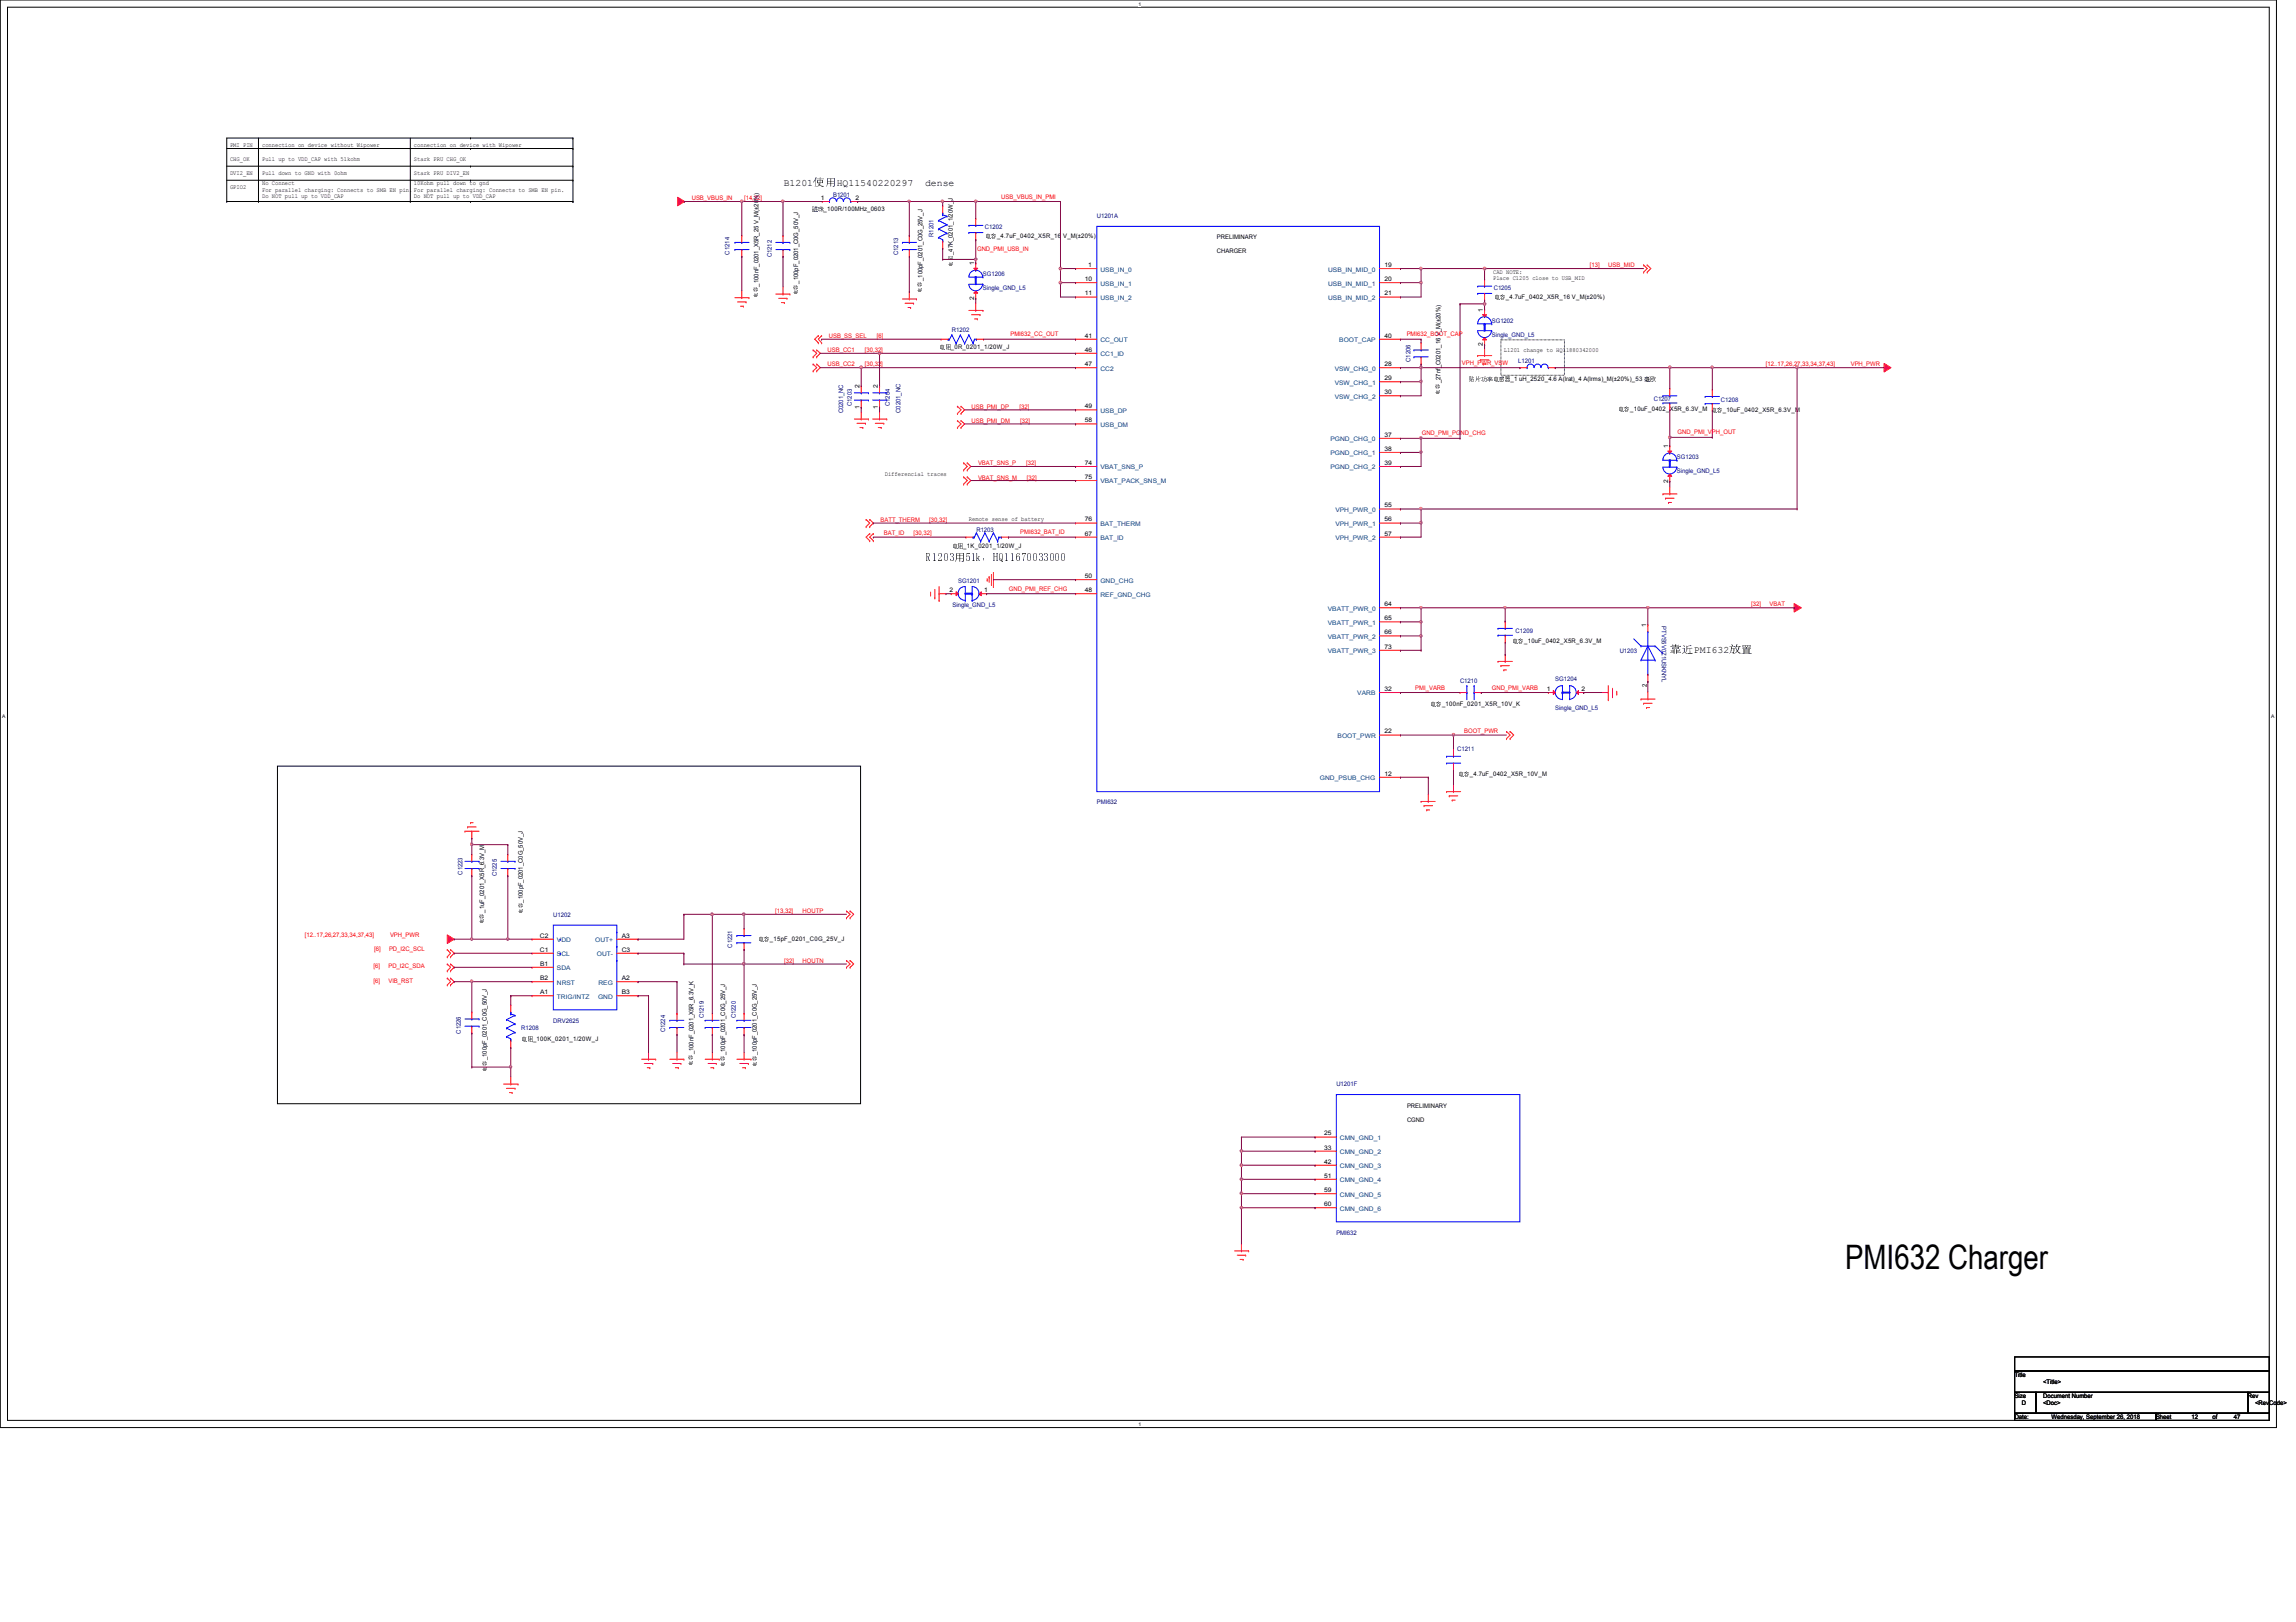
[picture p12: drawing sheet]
<svg xmlns="http://www.w3.org/2000/svg" width="297mm" height="210mm" viewBox="0 0 297 210" stroke-linecap="round" stroke-linejoin="round" font-family="sans-serif">
<defs><g id="words">
<text font-size="4.4" x="238.7" y="164.2">PMI632 Charger</text>
<text font-size="1.4" x="119.8" y="72.6">R1203用51k，HQ11670033000</text>
<g font-size="1.3">
<text x="101.4" y="24.1">B1201使使HQ11540220297</text>
<text x="119.7" y="24.1">dense</text>
<text x="216.1" y="84.5">靠靠PMI632放放</text>
</g>
<g font-size=".8">
<text x="29.8" y="19">PMI PIN</text>
<text x="29.8" y="20.8">CHG_OK</text>
<text x="29.8" y="22.6">DVI2_EN</text>
<text x="33.9" y="20.8">Pull up to VDD_CAP with 51kohm</text>
<text x="33.9" y="22.6">Pull down to GND with 0ohm</text>
<text x="33.9" y="19">connection on device without Wipower</text>
<text x="53.5" y="19">connection on device with Wipower</text>
<text x="53.5" y="20.8">Stark PRU CHG_OK</text>
<text x="53.5" y="22.6">Stark PRU DIV2_EN</text>
<text x="29.8" y="24.5">GPIO2</text>
<text x="33.9" y="24">No Connect</text>
<text x="33.9" y="24.8">For parallel charging: Connects to SMB EN pin. For parallel charging: Connects to SMB EN pin.</text>
<text x="33.9" y="25.6">Do NOT pull up to VDD_CAP</text>
<text x="53.5" y="24">10Kohm pull down to gnd</text>
<text x="53.5" y="25.6">Do NOT pull up to VDD_CAP</text>
<text x="105" y="27.3">磁磁_100R/100MHz_0603</text>
<text x="106.2" y="25.9">1</text>
<text x="110.7" y="25.9">2</text>
<text x="123.3" y="33" transform="rotate(-90 123.3 33)">_47K_0201_1/20W_J</text>
<text x="123.3" y="34.5">电</text>
<text x="123.3" y="33.7">电</text>
<text x="126" y="34.3" transform="rotate(-90 126 34.3)">1</text>
<text x="127.5" y="30.8">电电_4.7uF_0402_X5R_16 V_M(±20%)</text>
<text x="140.8" y="34.5">1</text>
<text x="157.4" y="32.8">CHARGER</text>
<text x="157.4" y="30.9">PRELIMINARY</text>
<text x="179.1" y="34.5">19</text>
<text x="193.2" y="35.4">CAD NOTE:</text>
<text x="98.1" y="37.1" transform="rotate(-90 98.1 37.1)">_100nF_0201_X5R_25 V_M(±20%)</text>
<text x="98.1" y="38.6">电</text>
<text x="98.1" y="37.8">电</text>
<text x="103.2" y="36.7" transform="rotate(-90 103.2 36.7)">_100pF_0201_C0G_50V_J</text>
<text x="103.2" y="38.2">电</text>
<text x="103.2" y="37.5">电</text>
<text x="119.3" y="36.4" transform="rotate(-90 119.3 36.4)">_100pF_0201_C0G_25V_J</text>
<text x="119.3" y="37.9">电</text>
<text x="119.3" y="37.1">电</text>
<text x="126" y="38.8" transform="rotate(-90 126 38.8)">2</text>
<text x="140.3" y="36.4">10</text>
<text x="140.3" y="38.2">11</text>
<text x="179.1" y="38.2">21</text>
<text x="179.1" y="36.4">20</text>
<text x="191.9" y="40.3" transform="rotate(-90 191.9 40.3)">1</text>
<text x="193.2" y="36.2">Place C1205 close to USB_MID</text>
<text x="193.3" y="38.7">电电_4.7uF_0402_X5R_16 V_M(±20%)</text>
<text x="121.5" y="45.1">电电_0R_0201_1/20W_J</text>
<text x="140.3" y="45.5">46</text>
<text x="140.3" y="47.4">47</text>
<text x="140.3" y="43.7">41</text>
<text x="179.1" y="43.7">40</text>
<text x="179.1" y="47.4">28</text>
<text x="191.9" y="44.8" transform="rotate(-90 191.9 44.8)">2</text>
<text x="194.6" y="45.5">L1201 change to HQ11880342000</text>
<text x="111.2" y="52.9" transform="rotate(-90 111.2 52.9)">1</text>
<text x="111.2" y="50.2" transform="rotate(-90 111.2 50.2)">2</text>
<text x="113.6" y="52.9" transform="rotate(-90 113.6 52.9)">1</text>
<text x="113.6" y="50.2" transform="rotate(-90 113.6 50.2)">2</text>
<text x="140.3" y="52.8">49</text>
<text x="179.1" y="49.2">29</text>
<text x="179.1" y="51">30</text>
<text x="186.3" y="49.6" transform="rotate(-90 186.3 49.6)">_27nf_C0201_16 V_M(±20%)</text>
<text x="186.3" y="51.1">电</text>
<text x="186.3" y="50.3">电</text>
<text x="190.1" y="49.3">贴贴贴贴电叠贴_1 uH_2520_4.6 A(lrat)_4 A(lrms)_M(±20%)_53 毫毫</text>
<text x="209.4" y="53.2">电电_10uF_0402_X5R_6.3V_M 电电_10uF_0402_X5R_6.3V_M</text>
<text x="140.3" y="54.7">58</text>
<text x="179.1" y="56.5">37</text>
<text x="179.1" y="58.3">38</text>
<text x="215.8" y="58" transform="rotate(-90 215.8 58)">1</text>
<text x="114.5" y="61.6">Differencial traces</text>
<text x="140.3" y="60.2">74</text>
<text x="140.3" y="62">75</text>
<text x="179.1" y="60.2">39</text>
<text x="179.1" y="65.7">55</text>
<text x="215.8" y="62.5" transform="rotate(-90 215.8 62.5)">2</text>
<text x="123.1" y="70.9">电电_1K_0201_1/20W_J</text>
<text x="125.3" y="67.4">Remote sense of battery</text>
<text x="140.3" y="67.5">76</text>
<text x="140.3" y="69.3">67</text>
<text x="179.1" y="69.3">57</text>
<text x="179.1" y="67.5">56</text>
<text x="122.8" y="76.6">2</text>
<text x="127.3" y="76.6">1</text>
<text x="140.3" y="74.8">50</text>
<text x="140.3" y="76.6">48</text>
<text x="179.1" y="80.3">65</text>
<text x="179.1" y="82.1">66</text>
<text x="179.1" y="83.9">73</text>
<text x="179.1" y="78.4">64</text>
<text x="195.7" y="83.2">电电_10uF_0402_X5R_6.3V_M</text>
<text x="213" y="81.1" transform="rotate(-90 213 81.1)">1</text>
<text x="179.1" y="89.4">32</text>
<text x="200.1" y="89.4">1</text>
<text x="204.6" y="89.4">2</text>
<text x="213.1" y="88.9" transform="rotate(-90 213.1 88.9)">2</text>
<text x="179.1" y="94.9">22</text>
<text x="185" y="91.3">电电_100nF_0201_X5R_10V_K</text>
<text x="179.1" y="100.4">12</text>
<text x="188.6" y="100.5">电电_4.7uF_0402_X5R_10V_M</text>
<text x="62.7" y="118.1" transform="rotate(-90 62.7 118.1)">_1uF_0201_X5R_6.3V_M</text>
<text x="62.7" y="119.6">电</text>
<text x="62.7" y="118.9">电</text>
<text x="67.6" y="116.8" transform="rotate(-90 67.6 116.8)">_100pF_0201_C0G_50V_J</text>
<text x="67.6" y="118.3">电</text>
<text x="67.6" y="117.6">电</text>
<text x="69.8" y="123.1">C1</text>
<text x="69.8" y="121.3">C2</text>
<text x="69.9" y="125">B1</text>
<text x="80.4" y="121.3">A3</text>
<text x="80.4" y="123.1">C3</text>
<text x="98.1" y="121.8">电电_15pF_0201_C0G_25V_J</text>
<text x="69.9" y="126.8">B2</text>
<text x="69.9" y="128.7">A1</text>
<text x="80.4" y="126.8">A2</text>
<text x="80.4" y="128.7">B3</text>
<text x="63" y="137.2" transform="rotate(-90 63 137.2)">_100pF_0201_C0G_50V_J</text>
<text x="63" y="138">电</text>
<text x="67.4" y="134.7">电电_100K_0201_1/20W_J</text>
<text x="89.7" y="136.4" transform="rotate(-90 89.7 136.4)">_100nF_0201_X5R_6.3V_K</text>
<text x="89.7" y="138">电</text>
<text x="89.7" y="137.2">电</text>
<text x="93.8" y="136.6" transform="rotate(-90 93.8 136.6)">_100pF_0201_C0G_25V_J</text>
<text x="93.8" y="137.3">电</text>
<text x="97.9" y="136.6" transform="rotate(-90 97.9 136.6)">_100pF_0201_C0G_25V_J</text>
<text x="97.9" y="137.3">电</text>
<text x="63" y="138.7">电</text>
<text x="93.8" y="138.1">电</text>
<text x="97.9" y="138.1">电</text>
<text x="182" y="143.3">PRELIMINARY</text>
<text x="171.3" y="146.9">25</text>
<text x="171.3" y="148.8">33</text>
<text x="182" y="145.2">CGND</text>
<text x="171.3" y="150.6">42</text>
<text x="171.3" y="152.4">51</text>
<text x="171.3" y="154.3">59</text>
<text x="171.3" y="156.1">60</text>
<text x="260.6" y="178.2">Title</text>
<text x="264.3" y="179.1">&lt;Title&gt;</text>
<text x="260.6" y="180.9">Size</text>
<text x="260.6" y="183.6">Date:</text>
<text x="261.6" y="181.8">D</text>
<text x="264.3" y="180.9">Document Number</text>
<text x="264.3" y="181.8">&lt;Doc&gt;</text>
<text x="265.4" y="183.6">Wednesday, September 26, 2018</text>
<text x="278.9" y="183.6">Sheet</text>
<text x="283.5" y="183.6">12</text>
<text x="286.3" y="183.6">of</text>
<text x="289" y="183.6">47</text>
<text x="290.8" y="180.9">Rev</text>
<text x="291.8" y="181.8">&lt;RevCode&gt;</text>
</g>
<g font-size=".8" fill="#f00">
<text x="89.5" y="25.9">USB_VBUS_IN</text>
<text x="96.3" y="25.9">[14,32]</text>
<text x="129.5" y="25.7">USB_VBUS_IN_PMI</text>
<text x="126.4" y="32.5">GND_PMI_USB_IN</text>
<text x="205.7" y="34.5">[13]</text>
<text x="208.1" y="34.5">USB_MID</text>
<text x="107.1" y="45.6">USB_CC1</text>
<text x="107.1" y="47.4">USB_CC2</text>
<text x="107.2" y="43.8">USB_SS_SEL</text>
<text x="111.9" y="45.6">[30,32]</text>
<text x="111.9" y="47.4">[30,32]</text>
<text x="113.4" y="43.8">[6]</text>
<text x="130.7" y="43.5">PMI632_CC_OUT</text>
<text x="182" y="43.5">PMI632_BOOT_CAP</text>
<text x="189.1" y="47.2">VPH_PWR_VSW</text>
<text x="228.5" y="47.3">[12..17,26,27,33,34,37,43]</text>
<text x="239.4" y="47.3">VPH_PWR</text>
<text x="125.7" y="52.9">USB_PMI_DP</text>
<text x="131.9" y="52.9">[32]</text>
<text x="125.7" y="54.7">USB_PMI_DM</text>
<text x="132" y="54.7">[32]</text>
<text x="183.9" y="56.3">GND_PMI_PGND_CHG</text>
<text x="217" y="56.2">GND_PMI_VPH_OUT</text>
<text x="126.5" y="60.2">VBAT_SNS_P</text>
<text x="126.5" y="62.1">VBAT_SNS_M</text>
<text x="132.8" y="60.2">[32]</text>
<text x="132.8" y="62.1">[32]</text>
<text x="113.9" y="67.5">BATT_THERM</text>
<text x="114.3" y="69.3">BAT_ID</text>
<text x="118.2" y="69.3">[30,32]</text>
<text x="120.2" y="67.5">[30,32]</text>
<text x="132" y="69.1">PMI632_BAT_ID</text>
<text x="130.5" y="76.5">GND_PMI_REF_CHG</text>
<text x="226.6" y="78.4">[32]</text>
<text x="228.9" y="78.4">VBAT</text>
<text x="183.1" y="89.2">PMI_VARB</text>
<text x="193" y="89.2">GND_PMI_VARB</text>
<text x="189.4" y="94.9">BOOT_PWR</text>
<text x="100.3" y="118.2">[13,32]</text>
<text x="103.8" y="118.2">HOUTP</text>
<text x="39.5" y="121.2">[12..17,26,27,33,34,37,43]</text>
<text x="48.3" y="125.3">[6]</text>
<text x="48.4" y="123">[6]</text>
<text x="50.2" y="125.3">PD_I2C_SDA</text>
<text x="50.3" y="123">PD_I2C_SCL</text>
<text x="50.5" y="121.2">VPH_PWR</text>
<text x="101.5" y="124.6">[32]</text>
<text x="103.8" y="124.6">HOUTN</text>
<text x="48.3" y="127.2">[6]</text>
<text x="50.2" y="127.2">VIB_RST</text>
</g>
<g font-size=".8" fill="#000080">
<text x="107.8" y="25.5">B1201</text>
<text x="127.4" y="29.7">C1202</text>
<text x="141.9" y="28.2">U1201A</text>
<text x="94.4" y="32.9" transform="rotate(-90 94.4 32.9)">C1214</text>
<text x="99.9" y="33.3" transform="rotate(-90 99.9 33.3)">C1212</text>
<text x="116.2" y="33" transform="rotate(-90 116.2 33)">C1213</text>
<text x="120.8" y="30.6" transform="rotate(-90 120.8 30.6)">R1201</text>
<text x="127.2" y="35.7">SG1206</text>
<text x="127.2" y="37.5">Single_GND_L5</text>
<text x="193" y="41.7">SG1202</text>
<text x="193.2" y="37.5">C1205</text>
<text x="123.1" y="42.9">R1202</text>
<text x="182.5" y="46.8" transform="rotate(-90 182.5 46.8)">C1206</text>
<text x="193" y="43.6">Single_GND_L5</text>
<text x="196.4" y="46.9">L1201</text>
<text x="109.1" y="53.5" transform="rotate(-90 109.1 53.5)">C0201_NC</text>
<text x="110.2" y="52.6" transform="rotate(-90 110.2 52.6)">C1203</text>
<text x="115.1" y="52.6" transform="rotate(-90 115.1 52.6)">C1204</text>
<text x="116.5" y="53.4" transform="rotate(-90 116.5 53.4)">C0201_NC</text>
<text x="213.9" y="51.9">C1207</text>
<text x="222.6" y="52">C1208</text>
<text x="217" y="59.4">SG1203</text>
<text x="217" y="61.2">Single_GND_L5</text>
<text x="126.3" y="68.8">R1203</text>
<text x="123.9" y="75.4">SG1201</text>
<text x="123.2" y="78.6">Single_GND_L5</text>
<text x="196.1" y="82">C1209</text>
<text x="215" y="81" transform="rotate(90 215 81)">PTVS5V0Z1USKNYL</text>
<text x="188.9" y="88.4">C1210</text>
<text x="201.2" y="88.1">SG1204</text>
<text x="209.5" y="84.5">U1203</text>
<text x="201.2" y="91.9">Single_GND_L5</text>
<text x="188.5" y="97.2">C1211</text>
<text x="141.9" y="104.1">PMI632</text>
<text x="59.8" y="113.2" transform="rotate(-90 59.8 113.2)">C1223</text>
<text x="64.3" y="113.4" transform="rotate(-90 64.3 113.4)">C1225</text>
<text x="71.6" y="118.7">U1202</text>
<text x="94.7" y="122.6" transform="rotate(-90 94.7 122.6)">C1221</text>
<text x="91.1" y="131.8" transform="rotate(-90 91.1 131.8)">C1219</text>
<text x="95.2" y="131.8" transform="rotate(-90 95.2 131.8)">C1220</text>
<text x="59.6" y="133.8" transform="rotate(-90 59.6 133.8)">C1226</text>
<text x="67.4" y="133.3">R1208</text>
<text x="71.6" y="132.4">DRV2625</text>
<text x="86.1" y="133.6" transform="rotate(-90 86.1 133.6)">C1224</text>
<text x="172.9" y="140.6">U1201F</text>
<text x="172.9" y="159.8">PMI632</text>
</g>
<g font-size=".8" fill="#004080">
<text x="142.4" y="35.1">USB_IN_0</text>
<text x="171.8" y="35.1">USB_IN_MID_0</text>
<text x="142.4" y="37">USB_IN_1</text>
<text x="142.4" y="38.8">USB_IN_2</text>
<text x="171.8" y="38.8">USB_IN_MID_2</text>
<text x="171.8" y="37">USB_IN_MID_1</text>
<text x="142.4" y="46.1">CC1_ID</text>
<text x="142.4" y="48">CC2</text>
<text x="142.4" y="44.3">CC_OUT</text>
<text x="172.7" y="48">VSW_CHG_0</text>
<text x="173.3" y="44.3">BOOT_CAP</text>
<text x="142.4" y="53.4">USB_DP</text>
<text x="172.7" y="49.8">VSW_CHG_1</text>
<text x="172.7" y="51.6">VSW_CHG_2</text>
<text x="142.4" y="55.2">USB_DM</text>
<text x="172.1" y="57.1">PGND_CHG_0</text>
<text x="172.1" y="58.9">PGND_CHG_1</text>
<text x="142.4" y="60.7">VBAT_SNS_P</text>
<text x="142.4" y="62.6">VBAT_PACK_SNS_M</text>
<text x="172.1" y="60.7">PGND_CHG_2</text>
<text x="142.4" y="68.1">BAT_THERM</text>
<text x="142.4" y="69.9">BAT_ID</text>
<text x="172.8" y="66.3">VPH_PWR_0</text>
<text x="172.8" y="69.9">VPH_PWR_2</text>
<text x="172.8" y="68.1">VPH_PWR_1</text>
<text x="142.4" y="75.4">GND_CHG</text>
<text x="142.4" y="77.2">REF_GND_CHG</text>
<text x="171.8" y="80.9">VBATT_PWR_1</text>
<text x="171.8" y="82.7">VBATT_PWR_2</text>
<text x="171.8" y="79">VBATT_PWR_0</text>
<text x="171.8" y="84.5">VBATT_PWR_3</text>
<text x="173.1" y="95.5">BOOT_PWR</text>
<text x="175.6" y="90">VARB</text>
<text x="170.8" y="101">GND_PSUB_CHG</text>
<text x="72" y="123.7">SCL</text>
<text x="72" y="125.6">SDA</text>
<text x="72" y="121.9">VDD</text>
<text x="77" y="121.9">OUT+</text>
<text x="77.2" y="123.7">OUT-</text>
<text x="72" y="127.4">NRST</text>
<text x="72" y="129.2">TRIG/INTZ</text>
<text x="77.4" y="129.2">GND</text>
<text x="77.4" y="127.4">REG</text>
<text x="173.4" y="147.5">CMN_GND_1</text>
<text x="173.4" y="149.4">CMN_GND_2</text>
<text x="173.4" y="151.2">CMN_GND_3</text>
<text x="173.4" y="153">CMN_GND_4</text>
<text x="173.4" y="154.9">CMN_GND_5</text>
<text x="173.4" y="156.7">CMN_GND_6</text>
</g>
<g font-size=".6">
<text x="147.3" y=".7">1</text>
<text x=".3" y="93">A</text>
<text x="293.8" y="93">A</text>
<text x="147.3" y="184.5">1</text>
</g>
</g></defs>
<path d="M0 0h294.5v184.7h-294.5zM1 .9h292.6v182.9h-292.6z" fill="none" stroke="#000" stroke-width=".13"/>
<g fill="#fff">
<path d="M147.3 .1h.3v.7h-.3z"/>
<path d="M147.3 183.9h.3v.8h-.3z"/>
<path d="M.3 92.4h.4v.7h-.4z"/>
<path d="M293.8 92.4h.4v.7h-.4z"/>
</g>
<g fill="none" stroke="#000" stroke-width=".13">
<path d="M29.3 19.2h44.8M33.4 17.9v8.2M53.1 17.9v8.2M60.9 17.9h.1M60.9 19.2h.1M74.1 17.9h.1M74.1 19.2h.1M74.1 17.9h-44.8v8.2M74.1 17.9v8.2M29.3 26.1h.1M29.3 21.5h44.8M29.3 23.3h44.8"/>
<path d="M29.3 26.1h44.8M33.4 26.1h.1M53.1 26.1h.1M60.9 21.5h.1M60.9 23.3h.1M60.9 26.1h.1M74.1 21.5h.1M74.1 23.3h.1M74.1 26.1h.1M194.2 44h8.2v4.6h-8.2zM35.9 99.1h75.4v43.7h-75.4z"/>
</g>
<g fill="none" stroke="#f00" stroke-width=".13">
<path d="M95.1 38.5h1.8M95.4 39.1h1.1M95.8 39.6h.4M96 38.5h.1M96 37.6v.9M96.2 39.6h.1M96.5 39.1h.1M96.9 38.5h.1M100.4 38.1h1.8M100.7 38.6h1.1M101.1 39.2h.4M101.3 38.1h.1"/>
<path d="M101.3 37.1v1M101.5 39.2h.1M101.8 38.6h.1M102.2 38.1h.1M116.8 38.7h1.8M117.1 39.2h1.1M117.5 39.8h.3M117.6 38.7h.1M117.6 37.8v.9M117.8 39.8h.1M118.2 39.2h.1M118.6 38.7h.1"/>
<path d="M126.2 39.2v1M110.5 54.2h1.8M110.9 54.8h1.1M111.2 55.3h.4M111.4 54.2h.1M111.4 53.3v.9M111.6 55.3h.1M112 54.8h.1M112.3 54.2h.1M112.9 54.2h1.8M113.2 54.8h1.1M113.6 55.3h.4"/>
<path d="M113.8 54.2h.1M113.8 53.3v.9M114 55.3h.1M114.3 54.8h.1M114.7 54.2h.1M125.3 40.2h1.9M125.7 40.7h1.1M126.1 41.3h.3M126.2 40.2h.1M126.4 41.3h.1M126.8 40.7h.1M127.2 40.2h.1"/>
<path d="M191.2 46h.1M191.2 46h1.8M191.5 46.6h.1M191.5 46.6h1.1M191.9 47.1h.1M191.9 47.1h.4M192.1 46h.1M192.1 45.1v.9M120.4 77h.1M120.4 76.6v.4M120.9 77.4h.1M120.9 76.3v1.1"/>
<path d="M121.5 76.8h.1M121.5 77.7h.1M121.5 76.8h.9M121.5 75.9v1.8M127.7 75.1h.1M127.7 74.9v.2M128 74.6h.1M128 74.6v.8M128.3 75.6h.1M128.3 74.3v1.3M128.5 75.9h.1M128.5 74.1v1.8"/>
<path d="M215.1 63.9h.1M215.1 63.9h1.9M215.5 64.5h.1M215.5 64.5h1.1M215.9 65h.1M215.9 65h.3M216 63.9h.1M216 63v.9M193.8 85.6h.1M193.8 85.6h1.9M194.2 86.1h.1M194.2 86.1h1.1"/>
<path d="M194.6 86.7h.1M194.6 86.7h.3M194.7 85.6h.1M194.7 84.7v.9M194.9 95.6h.1M194.9 94.7h.1M194.9 94.7l.5 .4-.5 .5M195.4 95.6h.1M195.4 94.7h.1M195.4 94.7l.4 .4-.4 .5M207.2 89.6h.9M208.1 89.6h.1"/>
<path d="M208.1 90.6h.1M208.1 88.7v1.9M208.6 90.2h.1M208.6 89.1v1.1M209.2 89.8h.1M209.2 89.5v.3M212.3 90.5h.1M212.3 90.5h1.8M212.6 91h.1M212.6 91h1.1M213 91.6h.1M213 91.6h.4"/>
<path d="M213.2 90.5h.1M213.2 89.5v1M60.2 107.6h.1M60.2 107.6h1.8M60.5 107h.1M60.5 107h1.1M60.9 106.5h.1M60.9 106.5h.3M61 107.6h.1M61 107.6v.9M183.9 103.7h.1M183.9 103.7h1.8"/>
<path d="M184.2 104.3h.1M184.2 104.3h1.1M184.6 104.8h.1M184.6 104.8h.4M184.8 103.7h.1M184.8 102.8v.9M187.2 102.4h.1M187.2 102.4h1.8M187.5 103h.1M187.5 103h1.1M187.9 103.5h.1M187.9 103.5h.4"/>
<path d="M188 102.4h.1M188 101.5v.9M66.1 139.4v.9M83 137.1h1.8M83.4 137.6h1.1M83.7 138.2h.4M83.9 137.1h.1M83.9 136.2v.9M84.1 138.2h.1M84.5 137.6h.1M84.8 137.1h.1M86.7 137.1h1.8"/>
<path d="M87 137.6h1.1M87.4 138.2h.4M87.6 137.1h.1M87.6 136.2v.9M87.8 138.2h.1M88.1 137.6h.1M88.5 137.1h.1M91.2 137.1h1.8M91.6 137.6h1.1M91.9 138.2h.4M92.2 137.1h.1M92.2 136.2v.9"/>
<path d="M92.3 138.2h.1M92.7 137.6h.1M93 137.1h.1M95.3 137.1h1.9M95.7 137.6h1.1M96.1 138.2h.3M96.3 137.1h.1M96.3 136.2v.9M96.4 138.2h.1M96.8 137.6h.1M97.2 137.1h.1M65.1 140.3h1.9"/>
<path d="M65.5 140.8h1.1M65.9 141.4h.3M66.1 140.3h.1M66.2 141.4h.1M66.6 140.8h.1M67 140.3h.1M159.7 161.9h1.8M160.1 162.4h1.1M160.4 163h.4M160.6 161.9h.1M160.6 161v.9M160.8 163h.1"/>
<path d="M161.2 162.4h.1M161.5 161.9h.1"/>
</g>
<path d="M243.8 47l.8 .6-.8 .5z" fill-rule="evenodd" fill="#f00"/>
<g fill="none" stroke="#f00" stroke-width=".13">
<path d="M105.2 45.3h.1M105.2 46.2h.1M105.2 47.1h.1M105.2 48h.1M105.2 45.3l.5 .4-.5 .5M105.2 47.1l.5 .5-.5 .4M105.7 46.2h.1M105.7 45.3h.1M105.7 48h.1M105.7 47.1h.1M105.7 45.3l.4 .4-.4 .5M105.7 47.1l.4 .5-.4 .4"/>
<path d="M105.9 43.4h.1M105.9 44.4h.1M105.9 43.4l-.5 .5 .5 .5M106.3 43.4h.1M106.3 44.4h.1M106.3 43.4l-.4 .5 .4 .5M123.9 52.6h.1M123.9 53.5h.1M123.9 54.4h.1M123.9 55.3h.1M123.9 52.6l.4 .4-.4 .5M123.9 54.4l.4 .5-.4 .4"/>
<path d="M124.3 53.5h.1M124.3 52.6h.1M124.3 55.3h.1M124.3 54.4h.1M124.3 52.6l.5 .4-.5 .5M124.3 54.4l.5 .5-.5 .4M124.7 59.9h.1M124.7 59.9l.4 .5-.4 .4M125.1 59.9h.1M125.1 59.9l.5 .5-.5 .4M243.8 47l.8 .6-.8 .5zM112.1 67.2h.1"/>
<path d="M112.1 68.2h.1M112.1 67.2l.4 .5-.4 .5M112.5 68.2h.1M112.5 67.2h.1M112.5 67.2l.5 .5-.5 .5M124.7 60.8h.1M124.7 61.7h.1M124.7 62.7h.1M124.7 61.7l.4 .5-.4 .5M125.1 60.8h.1M125.1 62.7h.1M125.1 61.7h.1"/>
<path d="M125.1 61.7l.5 .5-.5 .5"/>
</g>
<path d="M232.1 78.1l.9 .6-.9 .5z" fill-rule="evenodd" fill="#f00"/>
<g fill="none" stroke="#f00" stroke-width=".13">
<path d="M212.6 35.2h.1M212.6 34.3h.1M212.6 34.3l.5 .5-.5 .4M213.1 35.2h.1M213.1 34.3h.1M213.1 34.3l.5 .5-.5 .4M112.5 70h.1M112.5 69h.1M112.5 69l-.4 .5 .4 .5M113 70h.1M113 69h.1M113 69l-.5 .5 .5 .5"/>
<path d="M232.1 78.1l.9 .6-.9 .5z"/>
</g>
<path d="M87.7 25.5l.9 .6-.9 .5z" fill-rule="evenodd" fill="#f00"/>
<g fill="none" stroke="#f00" stroke-width=".13">
<path d="M87.7 25.5l.9 .6-.9 .5zM109.5 117.9h.1M109.5 118.8h.1M109.5 117.9l.5 .4-.5 .5M110 117.9h.1M110 118.8h.1M110 117.9l.4 .4-.4 .5M57.9 125.6h.1M57.9 124.8h.1M57.9 123.8h.1M57.9 122.9h.1M57.9 127.5h.1"/>
<path d="M57.9 126.6h.1M57.9 124.8l.4 .4-.4 .4M57.9 122.9l.4 .5-.4 .4M57.9 126.6l.4 .4-.4 .5M58.3 124.8h.1M58.3 125.6h.1M58.3 122.9h.1M58.3 123.8h.1M58.3 126.6h.1M58.3 127.5h.1M58.3 124.8l.5 .4-.5 .4M58.3 122.9l.5 .5-.5 .4"/>
<path d="M58.3 126.6l.5 .4-.5 .5M109.5 124.3h.1M109.5 125.2h.1M109.5 124.3l.5 .5-.5 .4M110 124.3h.1M110 125.2h.1M110 124.3l.4 .5-.4 .4"/>
</g>
<path d="M57.9 121l.9 .5-.9 .6z" fill-rule="evenodd" fill="#f00"/>
<path d="M126.2 28.3h.1M126.2 31h.1M126.2 28.3v.9M126.2 30.1v.9M65.7 113.3h.1M65.7 110.6h.1M65.7 110.6v.9M65.7 112.4v.9M57.9 121l.9 .5-.9 .6z" fill="none" stroke="#f00" stroke-width=".13"/>
<path d="M260.6 175.6h33v1.8h-33zM260.6 177.4h33v2.8h-33zM260.6 180.2h2.8v2.7h-2.8zM260.6 182.9h18.3v.9h-18.3zM263.4 180.2h27.4v2.7h-27.4zM278.9 182.9h14.7v.9h-14.7zM290.8 180.2h2.8v2.7h-2.8z" fill="none" stroke="#000" stroke-width=".13"/>
<g fill="none" stroke="#00f" stroke-width=".13">
<path d="M125.3 29.2h.1M125.3 30.1h.1M125.3 29.2h1.9M125.3 30.1h1.9M126.2 29.2h.1M126.2 30.1h.1M126.2 37.7h.1M126.2 35h.1M127.1 35.9a.89 .89 0 0 0-.9-.9 .89 .89 0 0 0-.9 .9h1.9M127.1 36.7a.89 .89 0 0 1-.8 .9 .89 .89 0 0 1-1-.8h1.9M127.2 35.9h.1M127.2 36.8h.1"/>
<path d="M64.8 112.4h1.8M64.8 111.5h1.8M65.7 112.4h.1M65.7 111.5h.1M66.6 112.4h.1M66.6 111.5h.1"/>
</g>
<path d="M126.2 35.9h.1M126.2 35.9v.9" fill="none" stroke="#00f" stroke-width=".25"/>
<path d="M126 34.7h.5l-.3 .3z" fill="#f00"/>
<path d="M126 34.7h.5l-.3 .3zM126.2 34h.1M126.2 34v1" fill="none" stroke="#f00" stroke-width=".13"/>
<path d="M126 37.9l.2-.2 .3 .2z" fill="#f00"/>
<g fill="none" stroke="#f00" stroke-width=".13">
<path d="M126 37.9l.2-.2 .3 .2zM126.2 38.6h.1M126.2 37.7v.9M139.1 34.8h.1M139.1 36.6h.1M139.1 38.4h.1M139.1 38.4h2.8M139.1 36.6h2.8M139.1 34.8h2.8M178.5 38.4h2.7M178.5 36.6h2.7M178.5 34.8h2.7"/>
<path d="M181.2 38.4h.1M181.2 36.6h.1M181.2 34.8h.1M139.1 54.9h.1M139.1 45.7h.1M139.1 47.6h.1M139.1 53h.1M139.1 43.9h.1M139.1 54.9h2.8M139.1 43.9h2.8M139.1 45.7h2.8M139.1 47.6h2.8"/>
<path d="M139.1 53h2.8M178.5 43.9h2.7M178.5 49.4h2.7M178.5 51.2h2.7M178.5 56.7h2.7M178.5 47.6h2.7M178.5 58.5h2.7M181.2 43.9h.1M181.2 49.4h.1M181.2 51.2h.1M181.2 56.7h.1M181.2 58.5h.1"/>
<path d="M181.2 47.6h.1M216 50.3h.1M216 53h.1M216 50.3v.9M216 52.2v.8M221.5 50.4h.1M221.5 53.1h.1M221.5 50.4v.9M221.5 52.2v.9M125 69.5h.1M125 69.5h.9M129.5 69.5h1"/>
<path d="M130.5 69.5h.1M139.1 60.4h.1M139.1 62.2h.1M139.1 67.7h.1M139.1 69.5h.1M139.1 75h.1M139.1 76.8h.1M139.1 69.5h2.8M139.1 60.4h2.8M139.1 62.2h2.8M139.1 67.7h2.8M139.1 75h2.8"/>
<path d="M139.1 76.8h2.8M178.5 69.5h2.7M178.5 60.4h2.7M178.5 67.7h2.7M178.5 65.9h2.7M178.5 78.7h2.7M181.2 60.4h.1M181.2 65.9h.1M181.2 69.5h.1M181.2 67.7h.1M181.2 78.7h.1M178.5 80.5h2.7"/>
<path d="M178.5 82.3h2.7M178.5 84.2h2.7M178.5 95.1h2.7M178.5 89.6h2.7M181.2 80.5h.1M181.2 82.3h.1M181.2 84.2h.1M181.2 95.1h.1M181.2 89.6h.1M61 113.3h.1M61 110.6h.1M61 110.6v.9"/>
<path d="M61 112.4v.9M178.5 100.6h2.7M181.2 100.6h.1M61 133.7h.1M61 131h.1M61 131v.9M61 132.8v.9M66.1 135.6h.1M66.1 130h.1M66.1 130v1M66.1 134.6v1M96.3 120.2h.1"/>
<path d="M96.3 122.9h.1M96.3 131.1h.1M96.3 133.9h.1M96.3 120.2v.9M96.3 122v.9M96.3 131.1v.9M96.3 133v.9M170.1 147.2h.1M170.1 149h.1M170.1 150.8h.1M170.1 152.6h.1M170.1 154.5h.1"/>
<path d="M170.1 156.3h.1M170.1 147.2h2.8M170.1 149h2.8M170.1 150.8h2.8M170.1 152.6h2.8M170.1 154.5h2.8M170.1 156.3h2.8"/>
</g>
<g fill="none" stroke="#00f" stroke-width=".13">
<path d="M141.9 29.3h36.6v73.1h-36.6zM215.1 51.2h.1M215.1 52.2h.1M215.1 51.2h1.9M215.1 52.2h1.9M216 51.2h.1M216 52.2h.1M216 58.6h.1M216.9 59.5a.89 .89 0 0 0-.9-.9 .89 .89 0 0 0-.9 1h1.9M217 59.6h.1M220.6 51.3h.1M220.6 52.2h.1"/>
<path d="M220.6 51.3h1.9M220.6 52.2h1.9M221.5 51.3h.1M221.5 52.2h.1M125.9 69.5h.1M125.9 69.5h.2M126.1 69.5h.1M126.3 69h.1M126.3 69l.6 1.1M126.3 69l-.2 .5M126.9 70.1h.1M127.4 69h.1"/>
<path d="M127.4 69l.6 1.1M127.4 69l-.5 1.1M128 70.1h.1M128.5 69h.1M128.5 69l.6 1.1M128.5 69l-.5 1.1M129.1 70.1h.1M129.2 69.5h.1M129.2 69.5h.3M129.2 69.5l-.1 .6M129.5 69.5h.1M216 61.4h.1"/>
<path d="M216.9 60.5a.89 .89 0 0 1-.9 .8 .89 .89 0 0 1-.9-.8h1.9M217 60.5h.1M60.2 112.4h1.8M60.2 111.5h1.8M61 112.4h.1M61 111.5h.1M62 112.4h.1M62 111.5h.1M60.2 132.8h1.8M60.2 131.9h1.8M61 132.8h.1M61 131.9h.1"/>
<path d="M62 132.8h.1M62 131.9h.1M65.5 132h.1M65.5 133.1h.1M65.5 134.2h.1M65.5 132l1.1 .5M65.5 133.1l1.1 .5M65.5 134.2l.6 .3M66.1 131h.1M66.1 134.6h.1M66.1 131.2h.1M66.1 134.5h.1"/>
<path d="M66.1 131v.2M66.1 134.5v.1M66.1 131.2l.5 .2M66.6 131.4h.1M66.6 132.5h.1M66.6 133.6h.1M66.6 131.4l-1.1 .6M66.6 132.5l-1.1 .6M66.6 133.6l-1.1 .6M95.3 121.1h.1M95.3 122h.1M95.3 132h.1"/>
<path d="M95.3 133h.1M95.3 121.1h1.9M95.3 122h1.9M95.3 132h1.9M95.3 133h1.9M96.3 121.1h.1M96.3 122h.1M96.3 132h.1M96.3 133h.1M172.9 141.6h23.7v16.5h-23.7z"/>
</g>
<path d="M216 59.6h.1M216 59.6v.9" fill="none" stroke="#00f" stroke-width=".25"/>
<path d="M215.8 58.4h.5l-.3 .2z" fill="#f00"/>
<path d="M215.8 58.4h.5l-.3 .2zM216 57.7h.1M216 57.7v.9" fill="none" stroke="#f00" stroke-width=".13"/>
<path d="M215.8 61.6l.2-.2 .3 .2z" fill="#f00"/>
<g fill="none" stroke="#f00" stroke-width=".13">
<path d="M96 30.5h.1M96 33.2h.1M96 30.5v.9M96 32.3v.9M101.3 33.2h.1M101.3 30.5h.1M101.3 30.5v.9M101.3 32.3v.9M106.4 26.1h.1M106.4 26.1h.9M110.1 26.1h.9M111 26.1h.1"/>
<path d="M215.8 61.6l.2-.2 .3 .2zM216 62.3h.1M216 61.4v.9M188 96.9h.1M188 99.7h.1M188 96.9v1M188 98.8v.9M213.2 80.9h.1M213.2 88.2h.1M213.2 80.9v.8M213.2 87.2v1"/>
</g>
<g fill="none" stroke="#00f" stroke-width=".13">
<path d="M95.1 31.4h.1M95.1 32.3h.1M95.1 32.3h1.8M95.1 31.4h1.8M96 31.4h.1M96 32.3h.1M100.4 32.3h1.8M100.4 31.4h1.8M101.3 32.3h.1M101.3 31.4h.1M102.2 32.3h.1M102.2 31.4h.1"/>
<path d="M107.3 26.1h.1M108.2 26a.45 .45 0 0 0-.5-.4 .45 .45 0 0 0-.4 .5M109.1 26a.42 .42 0 0 0-.5-.4 .42 .42 0 0 0-.4 .5M110 26a.45 .45 0 0 0-.4-.4 .45 .45 0 0 0-.5 .5M110.1 26.1h.1M192.1 43.7h.1M192.1 41h.1M193 41.9a.89 .89 0 0 0-1-.9 .89 .89 0 0 0-.8 .9h1.8M193 42.8a.89 .89 0 0 1-.9 .9 .89 .89 0 0 1-.9-.9h1.8M193 41.9h.1M193 42.8h.1M187.2 97.9h.1"/>
<path d="M187.2 98.8h.1M187.2 97.9h1.8M187.2 98.8h1.8M188 97.9h.1M188 98.8h.1M211.4 82.7l.9 .9M212.3 85.4h.1M212.3 83.6h.1M212.3 85.4h1.8M212.3 83.6h1.8M213.2 87.2h.1M213.2 81.7h.1"/>
<path d="M213.2 83.6h.1M213.2 81.7v5.5M213.2 83.6l-.9 1.8M213.2 83.6l.9 1.8M214.1 85.4h.1M214.1 83.6h.1M214.1 83.6l.9 .9M215 84.5h.1"/>
</g>
<path d="M192.1 41.9h.1M192.1 41.9v.9" fill="none" stroke="#00f" stroke-width=".25"/>
<path d="M191.8 40.7h.5l-.2 .3z" fill="#f00"/>
<path d="M191.8 40.7h.5l-.2 .3zM192.1 40h.1M192.1 40v1" fill="none" stroke="#f00" stroke-width=".13"/>
<path d="M191.8 44l.3-.3 .2 .3z" fill="#f00"/>
<g fill="none" stroke="#f00" stroke-width=".13">
<path d="M117.6 30.5h.1M117.6 33.2h.1M117.6 30.5v.9M117.6 32.3v.9M122 32.1h.1M122 26.6h.1M122 26.6v1M122 31.2v.9M192.1 36.2h.1M192.1 38.9h.1M192.1 36.2v.8M192.1 38v.9"/>
<path d="M113.8 52.7h.1M113.8 50h.1M113.8 50v.8M113.8 51.8v.9M121.7 43.9h.1M121.7 43.9h1M126.3 43.9h1M127.3 43.9h.1M183.9 44.4h.1M183.9 47.1h.1M183.9 44.4v.9M183.9 46.2v.9"/>
<path d="M191.8 44l.3-.3 .2 .3zM192.1 44.6h.1M192.1 43.7v.9M196.6 47.6h.1M196.6 47.6h1M200.3 47.6h.9M201.2 47.6h.1M92.2 131.1h.1M92.2 133.9h.1M92.2 131.1v.9M92.2 133v.9"/>
</g>
<g fill="none" stroke="#00f" stroke-width=".13">
<path d="M116.8 31.4h.1M116.8 32.3h.1M116.8 31.4h1.8M116.8 32.3h1.8M117.6 31.4h.1M117.6 32.3h.1M121.4 28.5h.1M121.4 29.6h.1M121.4 30.7h.1M121.4 28.5l1.1 .6M121.4 29.6l1.1 .6M121.4 30.7l.6 .3"/>
<path d="M122 27.6h.1M122 31.2h.1M122 27.8h.1M122 31h.1M122 27.6v.2M122 31v.2M122 27.8l.5 .2M122.5 28h.1M122.5 29.1h.1M122.5 30.2h.1M122.5 28l-1.1 .5M122.5 29.1l-1.1 .5"/>
<path d="M122.5 30.2l-1.1 .5M191.2 37h.1M191.2 38h.1M191.2 37h1.8M191.2 38h1.8M192.1 37h.1M192.1 38h.1M112.9 51.8h1.8M112.9 50.8h1.8M113.8 51.8h.1M113.8 50.8h.1M114.7 51.8h.1"/>
<path d="M114.7 50.8h.1M122.7 43.9h.1M122.8 43.9h.1M123.1 43.3h.1M123.1 43.3l.6 1.1M123.1 43.3l-.3 .6M123.7 44.4h.1M124.2 43.3h.1M124.2 43.3l.6 1.1M124.2 43.3l-.5 1.1M124.8 44.4h.1M125.3 43.3h.1"/>
<path d="M125.3 43.3l.6 1.1M125.3 43.3l-.5 1.1M125.9 44.4h.1M126.1 43.9h.1M126.1 43.9h.2M126.1 43.9l-.2 .5M126.3 43.9h.1M182.9 45.3h.1M182.9 46.2h.1M182.9 45.3h1.9M182.9 46.2h1.9M183.9 45.3h.1"/>
<path d="M183.9 46.2h.1M197.6 47.6h.1M198.4 47.5a.42 .42 0 0 0-.4-.4 .42 .42 0 0 0-.4 .4v.1M199.3 47.5a.4 .4 0 0 0-.4-.4 .4 .4 0 0 0-.4 .5M200.2 47.5a.42 .42 0 0 0-.4-.4 .42 .42 0 0 0-.4 .4v.1M200.3 47.6h.1M201.2 89.6h.1M202.1 88.7a.89 .89 0 0 0-.9 .9 .89 .89 0 0 0 .9 .9M202.1 88.7h.1M202.1 88.7v1.9M203.1 88.7a.89 .89 0 0 1 .8 .9 .89 .89 0 0 1-.9 .9M203.1 88.7h.1"/>
<path d="M203.1 88.7v1.9M204 89.6h.1M91.2 132h.1M91.2 133h.1M91.2 132h1.8M91.2 133h1.8M92.2 132h.1M92.2 133h.1"/>
</g>
<path d="M202.1 89.6h.1M202.1 89.6h1" fill="none" stroke="#00f" stroke-width=".25"/>
<path d="M201 89.4l.2 .2-.2 .3z" fill="#f00"/>
<path d="M200.3 89.6h.1M200.3 89.6h.9M201 89.4l.2 .2-.2 .3z" fill="none" stroke="#f00" stroke-width=".13"/>
<path d="M204 89.6l.2-.2v.5z" fill="#f00"/>
<path d="M111.4 52.7h.1M111.4 50h.1M111.4 50v.8M111.4 51.8v.9M204 89.6l.2-.2v.5zM204 89.6h.9M204.9 89.6h.1" fill="none" stroke="#f00" stroke-width=".13"/>
<path d="M110.5 51.8h1.8M110.5 50.8h1.8M111.4 51.8h.1M111.4 50.8h.1M112.3 51.8h.1M112.3 50.8h.1M123.9 76.8h.1M124.8 77.7a.89 .89 0 0 1-.9-.9 .89 .89 0 0 1 1-.9v1.8M124.9 77.7h.1M125.8 77.7a.89 .89 0 0 0 .9-.9 .89 .89 0 0 0-.9-.9v1.8M125.8 77.7h.1M126.7 76.8h.1" fill="none" stroke="#00f" stroke-width=".13"/>
<path d="M124.9 76.8h.9M125.8 76.8h.1" fill="none" stroke="#00f" stroke-width=".25"/>
<path d="M126.7 76.8l.3-.2v.5z" fill="#f00"/>
<path d="M126.7 76.8l.3-.2v.5zM126.7 76.8h.9M127.6 76.8h.1" fill="none" stroke="#f00" stroke-width=".13"/>
<path d="M123.7 76.6l.2 .2-.2 .3z" fill="#f00"/>
<g fill="none" stroke="#f00" stroke-width=".13">
<path d="M123.1 76.8h.1M123.1 76.8h.8M123.7 76.6l.2 .2-.2 .3zM188.9 89.6h.1M188.9 89.6h.9M190.7 89.6h.9M191.6 89.6h.1M194.7 80.4h.1M194.7 83.1h.1M194.7 80.4v.9M194.7 82.2v.9M68.8 123.4h.1"/>
<path d="M68.8 125.2h.1M68.8 127h.1M68.8 128.9h.1M68.8 121.5h.1M68.8 123.4h2.8M68.8 125.2h2.8M68.8 127h2.8M68.8 128.9h2.8M68.8 121.5h2.8M79.8 123.4h2.7M79.8 127h2.7M79.8 128.9h2.7"/>
<path d="M79.8 121.5h2.7M82.5 121.5h.1M82.5 127h.1M82.5 123.4h.1M82.5 128.9h.1M87.6 131.1h.1M87.6 133.9h.1M87.6 131.1v.9M87.6 133v.9"/>
</g>
<g fill="none" stroke="#00f" stroke-width=".13">
<path d="M189.8 88.7h.1M189.8 89.6h.1M189.8 88.7v1.9M190.7 89.6h.1M190.7 88.7h.1M190.7 88.7v1.9M193.8 81.3h.1M193.8 82.2h.1M193.8 81.3h1.9M193.8 82.2h1.9M194.7 81.3h.1M194.7 82.2h.1"/>
<path d="M71.6 119.7h8.2v11h-8.2zM72.5 123.4h.1M72.5 121.5h.1M79.8 120.6h.1M79.8 122.5h.1M79.8 124.3h.1M86.7 132h.1M86.7 133h.1M86.7 132h1.8M86.7 133h1.8M87.6 132h.1M87.6 133h.1"/>
</g>
<path d="M181.2 47.6h.1M181.2 49.4h.1M181.2 47.6h2.7M181.2 49.4h2.7M183.9 47.6h.1M183.9 49.4h.1M183.9 47.6v3.6" fill="none" stroke="#800040" stroke-width=".13"/>
<path d="M183.7 49.2h.2v.3h-.2z" fill-rule="evenodd" fill="#f0f"/>
<path d="M183.7 49.2h.2v.3h-.2z" fill="none" stroke="#f0f" stroke-width=".13"/>
<path d="M181.2 36.6h.1M181.2 38.4h.1M181.2 36.6h2.7M181.2 38.4h2.7M183.9 34.8h.1M183.9 34.8h8.2M192.1 34.8h.1M192.1 34.8v1.4M181.2 51.2h.1M181.2 51.2h2.7M216 47.6h.1M216 47.6h5.5" fill="none" stroke="#800040" stroke-width=".13"/>
<path d="M191.9 34.6h.3v.3h-.3z" fill-rule="evenodd" fill="#f0f"/>
<path d="M191.9 34.6h.3v.3h-.3z" fill="none" stroke="#f0f" stroke-width=".13"/>
<path d="M183.7 34.6h.2v.3h-.2z" fill-rule="evenodd" fill="#f0f"/>
<path d="M183.7 34.6h.2v.3h-.2z" fill="none" stroke="#f0f" stroke-width=".13"/>
<path d="M126.2 26.1h.1M126.2 26.1v2.2M192.1 38.9h.1M192.1 38.9v.4M216 56.6h.1M216 53v3.6" fill="none" stroke="#800040" stroke-width=".13"/>
<path d="M215.9 56.5h.2v.2h-.2z" fill-rule="evenodd" fill="#f0f"/>
<path d="M215.9 56.5h.2v.2h-.2z" fill="none" stroke="#f0f" stroke-width=".13"/>
<g fill="none" stroke="#800040" stroke-width=".13">
<path d="M137.2 34.8h.1M137.2 34.8h1.9M137.2 34.8v1.8M139.1 34.8h.1M181.2 56.7h.1M181.2 56.7h2.7M183.9 56.7h.1M183.9 56.7v1.8M181.2 60.4h.1M181.2 67.7h.1M181.2 69.5h.1M181.2 60.4h2.7"/>
<path d="M181.2 67.7h2.7M181.2 69.5h2.7M188 99.7h.1M188 95.1h.1M188 99.7v1.8M188 95.1h6.9"/>
</g>
<path d="M137.1 36.4h.2v.3h-.2z" fill-rule="evenodd" fill="#f0f"/>
<path d="M137.1 36.4h.2v.3h-.2z" fill="none" stroke="#f0f" stroke-width=".13"/>
<path d="M137.1 34.6h.2v.3h-.2z" fill-rule="evenodd" fill="#f0f"/>
<path d="M137.1 34.6h.2v.3h-.2z" fill="none" stroke="#f0f" stroke-width=".13"/>
<path d="M137.2 38.4h1.9M139.1 38.4h.1M183.9 67.7h.1M183.9 67.7v1.8" fill="none" stroke="#800040" stroke-width=".13"/>
<path d="M183.7 67.5h.2v.3h-.2z" fill-rule="evenodd" fill="#f0f"/>
<path d="M183.7 67.5h.2v.3h-.2z" fill="none" stroke="#f0f" stroke-width=".13"/>
<g fill="none" stroke="#800040" stroke-width=".13">
<path d="M126.2 26.1h.1M126.2 26.1h11M137.2 36.6h.1M137.2 36.6h1.9M137.2 36.6v1.8M139.1 36.6h.1M181.2 34.8h.1M181.2 34.8h2.7M183.9 36.6h.1M183.9 36.6v1.8M181.2 58.5h.1M181.2 58.5h2.7"/>
<path d="M181.2 65.9h.1M181.2 65.9h2.7"/>
</g>
<path d="M126.1 25.9h.3v.3h-.3z" fill-rule="evenodd" fill="#f0f"/>
<path d="M126.1 25.9h.3v.3h-.3z" fill="none" stroke="#f0f" stroke-width=".13"/>
<path d="M137.2 34.8h.1M137.2 26.1v8.7M183.9 58.5h.1M183.9 58.5v1.9" fill="none" stroke="#800040" stroke-width=".13"/>
<path d="M183.7 58.4h.2v.2h-.2z" fill-rule="evenodd" fill="#f0f"/>
<path d="M183.7 58.4h.2v.2h-.2z" fill="none" stroke="#f0f" stroke-width=".13"/>
<path d="M183.9 34.8h.1M183.9 34.8v1.8" fill="none" stroke="#800040" stroke-width=".13"/>
<path d="M183.7 36.4h.2v.3h-.2z" fill-rule="evenodd" fill="#f0f"/>
<path d="M183.7 36.4h.2v.3h-.2z" fill="none" stroke="#f0f" stroke-width=".13"/>
<path d="M183.9 47.6h12.7M196.6 47.6h.1M183.9 65.9h.1M183.9 65.9v1.8" fill="none" stroke="#800040" stroke-width=".13"/>
<path d="M183.7 47.4h.2v.3h-.2z" fill-rule="evenodd" fill="#f0f"/>
<path d="M183.7 47.4h.2v.3h-.2z" fill="none" stroke="#f0f" stroke-width=".13"/>
<path d="M183.9 65.9h48.6M232.5 65.9h.1M188 95.1h.1M188 95.1v1.8" fill="none" stroke="#800040" stroke-width=".13"/>
<path d="M183.7 65.7h.2v.2h-.2z" fill-rule="evenodd" fill="#f0f"/>
<path d="M183.7 65.7h.2v.2h-.2z" fill="none" stroke="#f0f" stroke-width=".13"/>
<path d="M201.2 47.6h.1M201.2 47.6h14.8" fill="none" stroke="#800040" stroke-width=".13"/>
<path d="M215.9 47.4h.2v.3h-.2z" fill-rule="evenodd" fill="#f0f"/>
<path d="M215.9 47.4h.2v.3h-.2z" fill="none" stroke="#f0f" stroke-width=".13"/>
<g fill="none" stroke="#800040" stroke-width=".13">
<path d="M122 26.1h.1M122 26.1h4.2M126.2 31h.1M126.2 38.6h.1M126.2 31v2.6M126.2 38.6v.6M106.1 45.7h7.7M106.1 47.6h5.3M106.3 43.9h.1M106.3 43.9h15.4M111.4 47.6h.1M113.8 45.7h.1"/>
<path d="M124.8 53h14.3M124.8 54.9h14.3M127.3 43.9h11.8M139.1 53h.1M139.1 54.9h.1M139.1 43.9h.1M192.1 44.6h.1M192.1 44.6v.5M216 47.6h.1M216 47.6v2.7"/>
</g>
<path d="M111.3 47.4h.2v.3h-.2z" fill-rule="evenodd" fill="#f0f"/>
<path d="M111.3 47.4h.2v.3h-.2z" fill="none" stroke="#f0f" stroke-width=".13"/>
<path d="M122 26.1h.1M122 32.1h.1M122 33.6h.1M122 26.1v.5M122 32.1v1.5M122 33.6h4.2v.4M126.2 34h.1" fill="none" stroke="#800040" stroke-width=".13"/>
<path d="M126.1 33.4h.3v.2h-.3z" fill-rule="evenodd" fill="#f0f"/>
<path d="M126.1 33.4h.3v.2h-.3z" fill="none" stroke="#f0f" stroke-width=".13"/>
<path d="M111.4 50h.1M113.8 45.7h.1M113.8 45.7v4.3M139.1 47.6h.1M139.1 47.6h-27.7v2.4" fill="none" stroke="#800040" stroke-width=".13"/>
<path d="M113.7 45.6h.2v.2h-.2z" fill-rule="evenodd" fill="#f0f"/>
<path d="M113.7 45.6h.2v.2h-.2z" fill="none" stroke="#f0f" stroke-width=".13"/>
<g fill="none" stroke="#800040" stroke-width=".13">
<path d="M111.4 52.7h.1M111.4 52.7v.6M113.8 52.7h.1M113.8 45.7h25.3M113.8 52.7v.6M139.1 45.7h.1M183.9 56.7h5M188.9 56.7h.1M113 67.7h.1M113 67.7h26.1M122.4 76.8h.1M122.4 76.8h.7"/>
<path d="M125.6 60.4h13.5M125.6 62.2h13.5M127.6 76.8h.1M127.6 76.8h11.5M128.5 75h10.6M139.1 60.4h.1M139.1 62.2h.1M139.1 75h.1"/>
</g>
<path d="M183.7 56.6h.2v.2h-.2z" fill-rule="evenodd" fill="#f0f"/>
<path d="M183.7 56.6h.2v.2h-.2z" fill="none" stroke="#f0f" stroke-width=".13"/>
<path d="M188.9 39.3h.1M188.9 39.3v17.4M188.9 39.3h3.2M192.1 39.3h.1M192.1 39.3v.7" fill="none" stroke="#800040" stroke-width=".13"/>
<path d="M191.9 39.2h.3v.2h-.3z" fill-rule="evenodd" fill="#f0f"/>
<path d="M191.9 39.2h.3v.2h-.3z" fill="none" stroke="#f0f" stroke-width=".13"/>
<path d="M232.5 47.6h.1M232.5 47.6v18.3M232.5 47.6h11.3M183.9 78.7h10.8M194.7 78.7h.1M216 62.3h.1M216 62.3v.7" fill="none" stroke="#800040" stroke-width=".13"/>
<path d="M183.7 78.5h.2v.2h-.2z" fill-rule="evenodd" fill="#f0f"/>
<path d="M183.7 78.5h.2v.2h-.2z" fill="none" stroke="#f0f" stroke-width=".13"/>
<path d="M194.6 78.5h.2v.2h-.2z" fill-rule="evenodd" fill="#f0f"/>
<path d="M194.6 78.5h.2v.2h-.2z" fill="none" stroke="#f0f" stroke-width=".13"/>
<path d="M181.2 80.5h.1M181.2 82.3h.1M181.2 80.5h2.7M183.9 80.5h.1M183.9 80.5v1.8h-2.7" fill="none" stroke="#800040" stroke-width=".13"/>
<path d="M183.7 82.2h.2v.2h-.2z" fill-rule="evenodd" fill="#f0f"/>
<path d="M183.7 82.2h.2v.2h-.2z" fill="none" stroke="#f0f" stroke-width=".13"/>
<path d="M183.7 80.3h.2v.3h-.2z" fill-rule="evenodd" fill="#f0f"/>
<path d="M183.7 80.3h.2v.3h-.2z" fill="none" stroke="#f0f" stroke-width=".13"/>
<g fill="none" stroke="#800040" stroke-width=".13">
<path d="M181.2 78.7h.1M181.2 78.7h2.7M183.9 78.7h.1M183.9 78.7v1.8M181.2 84.2h.1M181.2 89.6h.1M181.2 95.1h.1M181.2 84.2h2.7M181.2 89.6h7.7M181.2 95.1h6.8M183.9 84.2h.1M183.9 82.3v1.9"/>
<path d="M191.6 89.6h.1M191.6 89.6h8.7M204.9 89.6h.1M204.9 89.6h2.3"/>
</g>
<path d="M187.9 94.9h.3v.3h-.3z" fill-rule="evenodd" fill="#f0f"/>
<path d="M187.9 94.9h.3v.3h-.3z" fill="none" stroke="#f0f" stroke-width=".13"/>
<path d="M181.2 100.6h.1M181.2 100.6h3.6M184.8 100.6h.1M184.8 100.6v2.2M160.6 154.5h.1M160.6 154.5v1.8M160.6 154.5h9.5M170.1 154.5h.1" fill="none" stroke="#800040" stroke-width=".13"/>
<path d="M160.5 154.3h.2v.2h-.2z" fill-rule="evenodd" fill="#f0f"/>
<path d="M160.5 154.3h.2v.2h-.2z" fill="none" stroke="#f0f" stroke-width=".13"/>
<path d="M160.6 150.8h.1M160.6 150.8v1.8M160.6 150.8h9.5M170.1 150.8h.1" fill="none" stroke="#800040" stroke-width=".13"/>
<path d="M160.5 150.7h.2v.2h-.2z" fill-rule="evenodd" fill="#f0f"/>
<path d="M160.5 150.7h.2v.2h-.2z" fill="none" stroke="#f0f" stroke-width=".13"/>
<path d="M160.6 152.6h9.5M170.1 152.6h.1" fill="none" stroke="#800040" stroke-width=".13"/>
<path d="M160.5 152.5h.2v.2h-.2z" fill-rule="evenodd" fill="#f0f"/>
<path d="M160.5 152.5h.2v.2h-.2z" fill="none" stroke="#f0f" stroke-width=".13"/>
<path d="M160.6 152.6h.1M160.6 149h.1M160.6 149v1.8M160.6 152.6v1.9M160.6 149h9.5M170.1 149h.1" fill="none" stroke="#800040" stroke-width=".13"/>
<path d="M160.5 148.8h.2v.2h-.2z" fill-rule="evenodd" fill="#f0f"/>
<path d="M160.5 148.8h.2v.2h-.2z" fill="none" stroke="#f0f" stroke-width=".13"/>
<path d="M160.6 147.2h.1M160.6 147.2v1.8M160.6 147.2h9.5M160.6 156.3h9.5M170.1 147.2h.1M170.1 156.3h.1" fill="none" stroke="#800040" stroke-width=".13"/>
<path d="M160.5 156.2h.2v.2h-.2z" fill-rule="evenodd" fill="#f0f"/>
<path d="M160.5 156.2h.2v.2h-.2z" fill="none" stroke="#f0f" stroke-width=".13"/>
<path d="M221.5 47.6h.1M221.5 47.6v2.8M221.5 47.6h11M213.2 78.7h.1M213.2 78.7h-18.5v1.7M194.7 84.7h.1M194.7 80.4h.1M194.7 83.1v1.6M160.6 156.3h.1M160.6 156.3v4.7" fill="none" stroke="#800040" stroke-width=".13"/>
<path d="M232.4 47.4h.2v.3h-.2z" fill-rule="evenodd" fill="#f0f"/>
<path d="M232.4 47.4h.2v.3h-.2z" fill="none" stroke="#f0f" stroke-width=".13"/>
<path d="M221.4 47.4h.2v.3h-.2z" fill-rule="evenodd" fill="#f0f"/>
<path d="M221.4 47.4h.2v.3h-.2z" fill="none" stroke="#f0f" stroke-width=".13"/>
<g fill="none" stroke="#800040" stroke-width=".13">
<path d="M111 26.1h.1M111 26.1h6.6M192.1 34.8h.1M192.1 34.8h20.5M181.2 43.9h.1M181.2 43.9h2.7M183.9 47.1h.1M183.9 43.9h.1M183.9 43.9v.5M183.9 47.1v.5M216 56.6h.1M216 57.7h.1"/>
<path d="M216 56.6h5.5M216 56.6v1.1M221.5 56.6h.1M221.5 53.1v3.5M113 69.5h.1M113 69.5h12M130.5 69.5h.1M130.5 69.5h8.6"/>
</g>
<path d="M117.5 25.9h.2v.3h-.2z" fill-rule="evenodd" fill="#f0f"/>
<path d="M117.5 25.9h.2v.3h-.2z" fill="none" stroke="#f0f" stroke-width=".13"/>
<path d="M101.3 26.1h.1M101.3 26.1v4.4M101.3 26.1h5.1" fill="none" stroke="#800040" stroke-width=".13"/>
<path d="M101.1 25.9h.3v.3h-.3z" fill-rule="evenodd" fill="#f0f"/>
<path d="M101.1 25.9h.3v.3h-.3z" fill="none" stroke="#f0f" stroke-width=".13"/>
<path d="M117.6 30.5h.1M122 26.1h.1M122 26.1h-4.4v4.4" fill="none" stroke="#800040" stroke-width=".13"/>
<path d="M121.8 25.9h.2v.3h-.2z" fill-rule="evenodd" fill="#f0f"/>
<path d="M121.8 25.9h.2v.3h-.2z" fill="none" stroke="#f0f" stroke-width=".13"/>
<path d="M88.6 26.1h.1M88.6 26.1h7.4M101.3 33.2h.1M101.3 33.2v3.9M117.6 37.8h.1M117.6 33.2v4.6" fill="none" stroke="#800040" stroke-width=".13"/>
<path d="M95.8 25.9h.3v.3h-.3z" fill-rule="evenodd" fill="#f0f"/>
<path d="M95.8 25.9h.3v.3h-.3z" fill="none" stroke="#f0f" stroke-width=".13"/>
<g fill="none" stroke="#800040" stroke-width=".13">
<path d="M96 26.1h.1M96 33.2h.1M96 26.1v4.4M96 33.2v4.4M96 26.1h5.3M88.5 118.3h.1M88.5 118.3v3.2h-6M88.5 118.3h3.7M96.3 118.3h.1M96.3 118.3v1.9M82.5 121.5h.1M82.5 123.4h.1"/>
<path d="M82.5 123.4h6M88.5 123.4h.1M88.5 124.8h.1M88.5 124.8h21M88.5 123.4v1.4M96.3 124.8h.1M96.3 124.8v6.3"/>
</g>
<path d="M96.1 124.6h.2v.2h-.2z" fill-rule="evenodd" fill="#f0f"/>
<path d="M96.1 124.6h.2v.2h-.2z" fill="none" stroke="#f0f" stroke-width=".13"/>
<path d="M92.2 118.3h.1M92.2 118.3v12.8" fill="none" stroke="#800040" stroke-width=".13"/>
<path d="M92 118.2h.2v.2h-.2z" fill-rule="evenodd" fill="#f0f"/>
<path d="M92 118.2h.2v.2h-.2z" fill="none" stroke="#f0f" stroke-width=".13"/>
<path d="M92.2 118.3h.1M92.2 118.3h4.1" fill="none" stroke="#800040" stroke-width=".13"/>
<path d="M96.1 118.2h.2v.2h-.2z" fill-rule="evenodd" fill="#f0f"/>
<path d="M96.1 118.2h.2v.2h-.2z" fill="none" stroke="#f0f" stroke-width=".13"/>
<g fill="none" stroke="#800040" stroke-width=".13">
<path d="M61 109.3h.1M61 108.5h.1M61 109.3h4.7M61 108.5v2.1M65.7 109.3h.1M65.7 109.3v1.3M96.3 118.3h.1M96.3 118.3h13.2M58.8 125.2h.1M58.8 123.4h.1M58.8 127h.1M58.8 127h2.2"/>
<path d="M58.8 125.2h10M58.8 123.4h10M66.1 135.6h.1M66.1 128.9h.1M66.1 128.9h2.7M66.1 128.9v1.1M66.1 135.6v2.5M82.5 127h.1M82.5 128.9h.1M82.5 127h5.1M82.5 128.9h1.4M83.9 128.9h.1"/>
<path d="M83.9 128.9v7.3M87.6 127h.1M87.6 133.9h.1M87.6 127v4.1M87.6 133.9v2.3M92.2 133.9h.1M92.2 133.9v2.3M96.3 133.9h.1M96.3 122.9h.1M96.3 122.9v1.9M96.3 133.9v2.3"/>
</g>
<path d="M60.9 109.1h.2v.3h-.2z" fill-rule="evenodd" fill="#f0f"/>
<path d="M60.9 109.1h.2v.3h-.2z" fill="none" stroke="#f0f" stroke-width=".13"/>
<path d="M61 113.3h.1M61 113.3v8.2h-2.2M58.8 121.5h.1" fill="none" stroke="#800040" stroke-width=".13"/>
<path d="M60.9 121.4h.2v.2h-.2z" fill-rule="evenodd" fill="#f0f"/>
<path d="M60.9 121.4h.2v.2h-.2z" fill="none" stroke="#f0f" stroke-width=".13"/>
<path d="M65.7 113.3h.1M65.7 113.3v8.2h-4.7M61 121.5h.1" fill="none" stroke="#800040" stroke-width=".13"/>
<path d="M65.6 121.4h.2v.2h-.2z" fill-rule="evenodd" fill="#f0f"/>
<path d="M65.6 121.4h.2v.2h-.2z" fill="none" stroke="#f0f" stroke-width=".13"/>
<path d="M61 133.7h.1M61 138.1h.1M61 133.7v4.4M61 138.1h5.1M65.7 121.5h.1M65.7 121.5h3.1" fill="none" stroke="#800040" stroke-width=".13"/>
<path d="M65.9 138h.3v.2h-.3z" fill-rule="evenodd" fill="#f0f"/>
<path d="M65.9 138h.3v.2h-.3z" fill="none" stroke="#f0f" stroke-width=".13"/>
<path d="M61 127h.1M61 127v4M66.1 138.1h.1M66.1 138.1v1.3" fill="none" stroke="#800040" stroke-width=".13"/>
<path d="M60.9 126.9h.2v.2h-.2z" fill-rule="evenodd" fill="#f0f"/>
<path d="M60.9 126.9h.2v.2h-.2z" fill="none" stroke="#f0f" stroke-width=".13"/>
<path d="M213.2 78.7h.1M213.2 78.7v2.2M213.2 78.7h18.9M232.1 78.7h.1M61 127h.1M61 127h7.8" fill="none" stroke="#800040" stroke-width=".13"/>
<path d="M213.1 78.5h.2v.2h-.2z" fill-rule="evenodd" fill="#f0f"/>
<path d="M213.1 78.5h.2v.2h-.2z" fill="none" stroke="#f0f" stroke-width=".13"/>
<path d="M213.2 88.2h.1M213.2 88.2v1.3" fill="none" stroke="#800040" stroke-width=".13"/>
<path d="M183.7 49.2h.2v.3h-.2z" fill-rule="evenodd" fill="#f0f"/>
<path d="M183.7 49.2h.2v.3h-.2z" fill="none" stroke="#f0f" stroke-width=".13"/>
<path d="M191.9 34.6h.3v.3h-.3z" fill-rule="evenodd" fill="#f0f"/>
<path d="M191.9 34.6h.3v.3h-.3z" fill="none" stroke="#f0f" stroke-width=".13"/>
<path d="M183.7 34.6h.2v.3h-.2z" fill-rule="evenodd" fill="#f0f"/>
<path d="M183.7 34.6h.2v.3h-.2z" fill="none" stroke="#f0f" stroke-width=".13"/>
<path d="M215.9 56.5h.2v.2h-.2z" fill-rule="evenodd" fill="#f0f"/>
<path d="M215.9 56.5h.2v.2h-.2z" fill="none" stroke="#f0f" stroke-width=".13"/>
<path d="M137.1 36.4h.2v.3h-.2z" fill-rule="evenodd" fill="#f0f"/>
<path d="M137.1 36.4h.2v.3h-.2z" fill="none" stroke="#f0f" stroke-width=".13"/>
<path d="M137.1 34.6h.2v.3h-.2z" fill-rule="evenodd" fill="#f0f"/>
<path d="M137.1 34.6h.2v.3h-.2z" fill="none" stroke="#f0f" stroke-width=".13"/>
<path d="M183.7 67.5h.2v.3h-.2z" fill-rule="evenodd" fill="#f0f"/>
<path d="M183.7 67.5h.2v.3h-.2z" fill="none" stroke="#f0f" stroke-width=".13"/>
<path d="M126.1 25.9h.3v.3h-.3z" fill-rule="evenodd" fill="#f0f"/>
<path d="M126.1 25.9h.3v.3h-.3z" fill="none" stroke="#f0f" stroke-width=".13"/>
<path d="M183.7 58.4h.2v.2h-.2z" fill-rule="evenodd" fill="#f0f"/>
<path d="M183.7 58.4h.2v.2h-.2z" fill="none" stroke="#f0f" stroke-width=".13"/>
<path d="M183.7 36.4h.2v.3h-.2z" fill-rule="evenodd" fill="#f0f"/>
<path d="M183.7 36.4h.2v.3h-.2z" fill="none" stroke="#f0f" stroke-width=".13"/>
<path d="M183.7 47.4h.2v.3h-.2z" fill-rule="evenodd" fill="#f0f"/>
<path d="M183.7 47.4h.2v.3h-.2z" fill="none" stroke="#f0f" stroke-width=".13"/>
<path d="M183.7 65.7h.2v.2h-.2z" fill-rule="evenodd" fill="#f0f"/>
<path d="M183.7 65.7h.2v.2h-.2z" fill="none" stroke="#f0f" stroke-width=".13"/>
<path d="M215.9 47.4h.2v.3h-.2z" fill-rule="evenodd" fill="#f0f"/>
<path d="M215.9 47.4h.2v.3h-.2z" fill="none" stroke="#f0f" stroke-width=".13"/>
<path d="M111.3 47.4h.2v.3h-.2z" fill-rule="evenodd" fill="#f0f"/>
<path d="M111.3 47.4h.2v.3h-.2z" fill="none" stroke="#f0f" stroke-width=".13"/>
<path d="M126.1 33.4h.3v.2h-.3z" fill-rule="evenodd" fill="#f0f"/>
<path d="M126.1 33.4h.3v.2h-.3z" fill="none" stroke="#f0f" stroke-width=".13"/>
<path d="M113.7 45.6h.2v.2h-.2z" fill-rule="evenodd" fill="#f0f"/>
<path d="M113.7 45.6h.2v.2h-.2z" fill="none" stroke="#f0f" stroke-width=".13"/>
<path d="M183.7 56.6h.2v.2h-.2z" fill-rule="evenodd" fill="#f0f"/>
<path d="M183.7 56.6h.2v.2h-.2z" fill="none" stroke="#f0f" stroke-width=".13"/>
<path d="M191.9 39.2h.3v.2h-.3z" fill-rule="evenodd" fill="#f0f"/>
<path d="M191.9 39.2h.3v.2h-.3z" fill="none" stroke="#f0f" stroke-width=".13"/>
<path d="M183.7 78.5h.2v.2h-.2z" fill-rule="evenodd" fill="#f0f"/>
<path d="M183.7 78.5h.2v.2h-.2z" fill="none" stroke="#f0f" stroke-width=".13"/>
<path d="M194.6 78.5h.2v.2h-.2z" fill-rule="evenodd" fill="#f0f"/>
<path d="M194.6 78.5h.2v.2h-.2z" fill="none" stroke="#f0f" stroke-width=".13"/>
<path d="M183.7 82.2h.2v.2h-.2z" fill-rule="evenodd" fill="#f0f"/>
<path d="M183.7 82.2h.2v.2h-.2z" fill="none" stroke="#f0f" stroke-width=".13"/>
<path d="M183.7 80.3h.2v.3h-.2z" fill-rule="evenodd" fill="#f0f"/>
<path d="M183.7 80.3h.2v.3h-.2z" fill="none" stroke="#f0f" stroke-width=".13"/>
<path d="M187.9 94.9h.3v.3h-.3z" fill-rule="evenodd" fill="#f0f"/>
<path d="M187.9 94.9h.3v.3h-.3z" fill="none" stroke="#f0f" stroke-width=".13"/>
<path d="M160.5 154.3h.2v.2h-.2z" fill-rule="evenodd" fill="#f0f"/>
<path d="M160.5 154.3h.2v.2h-.2z" fill="none" stroke="#f0f" stroke-width=".13"/>
<path d="M160.5 150.7h.2v.2h-.2z" fill-rule="evenodd" fill="#f0f"/>
<path d="M160.5 150.7h.2v.2h-.2z" fill="none" stroke="#f0f" stroke-width=".13"/>
<path d="M160.5 152.5h.2v.2h-.2z" fill-rule="evenodd" fill="#f0f"/>
<path d="M160.5 152.5h.2v.2h-.2z" fill="none" stroke="#f0f" stroke-width=".13"/>
<path d="M160.5 148.8h.2v.2h-.2z" fill-rule="evenodd" fill="#f0f"/>
<path d="M160.5 148.8h.2v.2h-.2z" fill="none" stroke="#f0f" stroke-width=".13"/>
<path d="M160.5 156.2h.2v.2h-.2z" fill-rule="evenodd" fill="#f0f"/>
<path d="M160.5 156.2h.2v.2h-.2z" fill="none" stroke="#f0f" stroke-width=".13"/>
<path d="M232.4 47.4h.2v.3h-.2z" fill-rule="evenodd" fill="#f0f"/>
<path d="M232.4 47.4h.2v.3h-.2z" fill="none" stroke="#f0f" stroke-width=".13"/>
<path d="M221.4 47.4h.2v.3h-.2z" fill-rule="evenodd" fill="#f0f"/>
<path d="M221.4 47.4h.2v.3h-.2z" fill="none" stroke="#f0f" stroke-width=".13"/>
<path d="M117.5 25.9h.2v.3h-.2z" fill-rule="evenodd" fill="#f0f"/>
<path d="M117.5 25.9h.2v.3h-.2z" fill="none" stroke="#f0f" stroke-width=".13"/>
<path d="M101.1 25.9h.3v.3h-.3z" fill-rule="evenodd" fill="#f0f"/>
<path d="M101.1 25.9h.3v.3h-.3z" fill="none" stroke="#f0f" stroke-width=".13"/>
<path d="M121.8 25.9h.2v.3h-.2z" fill-rule="evenodd" fill="#f0f"/>
<path d="M121.8 25.9h.2v.3h-.2z" fill="none" stroke="#f0f" stroke-width=".13"/>
<path d="M95.8 25.9h.3v.3h-.3z" fill-rule="evenodd" fill="#f0f"/>
<path d="M95.8 25.9h.3v.3h-.3z" fill="none" stroke="#f0f" stroke-width=".13"/>
<path d="M96.1 124.6h.2v.2h-.2z" fill-rule="evenodd" fill="#f0f"/>
<path d="M96.1 124.6h.2v.2h-.2z" fill="none" stroke="#f0f" stroke-width=".13"/>
<path d="M92 118.2h.2v.2h-.2z" fill-rule="evenodd" fill="#f0f"/>
<path d="M92 118.2h.2v.2h-.2z" fill="none" stroke="#f0f" stroke-width=".13"/>
<path d="M96.1 118.2h.2v.2h-.2z" fill-rule="evenodd" fill="#f0f"/>
<path d="M96.1 118.2h.2v.2h-.2z" fill="none" stroke="#f0f" stroke-width=".13"/>
<path d="M60.9 109.1h.2v.3h-.2z" fill-rule="evenodd" fill="#f0f"/>
<path d="M60.9 109.1h.2v.3h-.2z" fill="none" stroke="#f0f" stroke-width=".13"/>
<path d="M60.9 121.4h.2v.2h-.2z" fill-rule="evenodd" fill="#f0f"/>
<path d="M60.9 121.4h.2v.2h-.2z" fill="none" stroke="#f0f" stroke-width=".13"/>
<path d="M65.6 121.4h.2v.2h-.2z" fill-rule="evenodd" fill="#f0f"/>
<path d="M65.6 121.4h.2v.2h-.2z" fill="none" stroke="#f0f" stroke-width=".13"/>
<path d="M65.9 138h.3v.2h-.3z" fill-rule="evenodd" fill="#f0f"/>
<path d="M65.9 138h.3v.2h-.3z" fill="none" stroke="#f0f" stroke-width=".13"/>
<path d="M60.9 126.9h.2v.2h-.2z" fill-rule="evenodd" fill="#f0f"/>
<path d="M60.9 126.9h.2v.2h-.2z" fill="none" stroke="#f0f" stroke-width=".13"/>
<path d="M213.1 78.5h.2v.2h-.2z" fill-rule="evenodd" fill="#f0f"/>
<path d="M213.1 78.5h.2v.2h-.2z" fill="none" stroke="#f0f" stroke-width=".13"/>
<use href="#words"/>
</svg>
